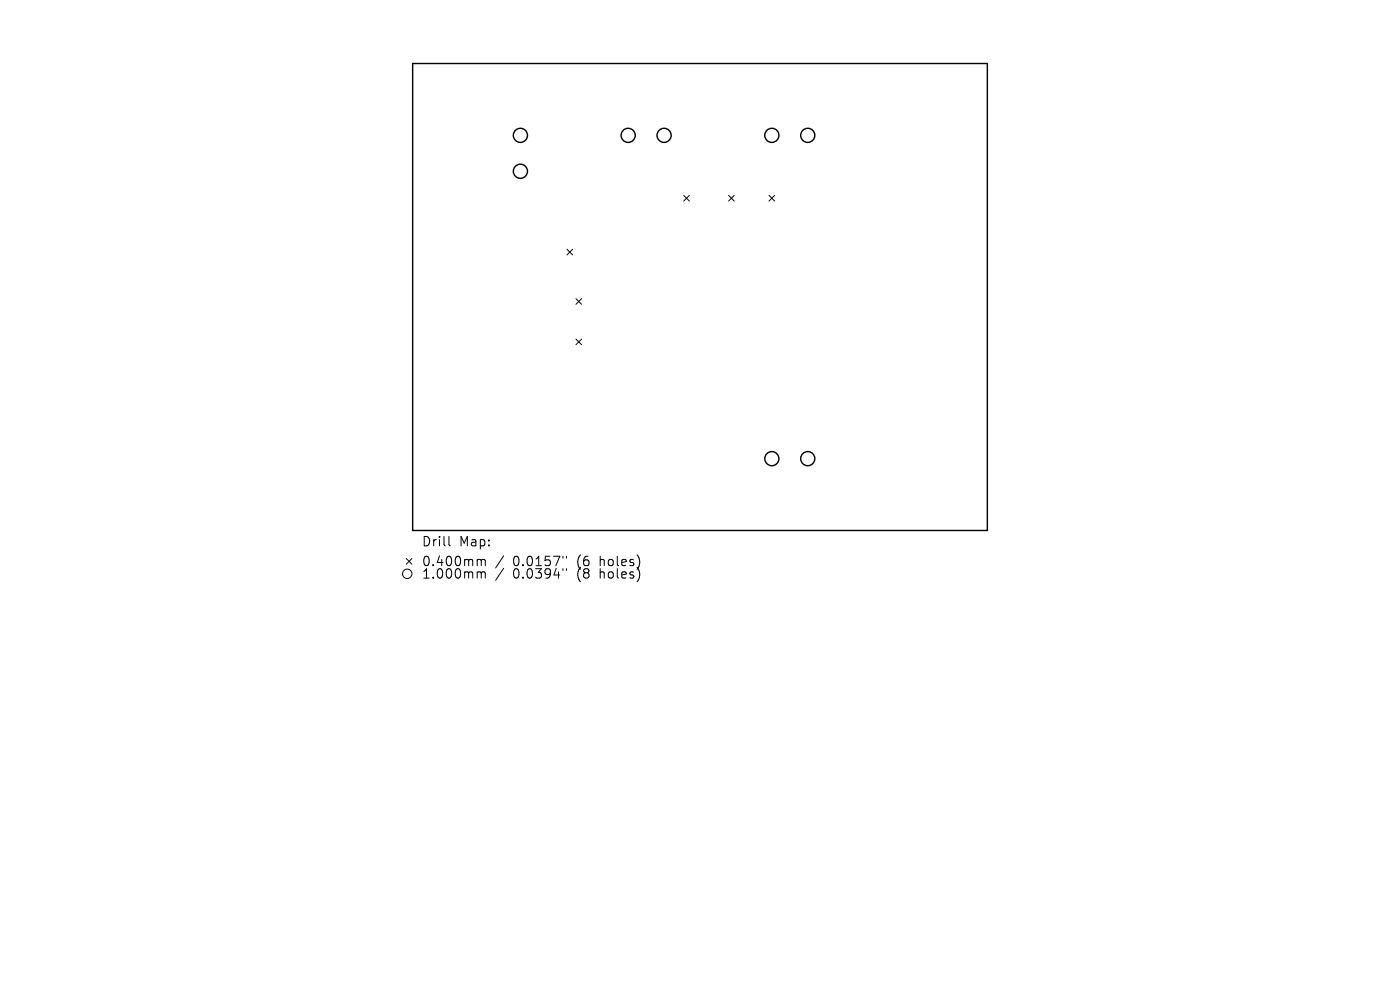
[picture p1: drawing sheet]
<svg xmlns="http://www.w3.org/2000/svg" width="297mm" height="210mm" viewBox="0 0 297 210" stroke-linecap="round" stroke-linejoin="round" font-family="sans-serif">
<defs><g id="words">
<g font-size="2.8">
<text x="89.4" y="116.2">Drill</text>
<text x="97.4" y="116.2">Map:</text>
<text x="89.4" y="120.4">0.400mm</text>
<text x="89.4" y="123">1.000mm</text>
<text x="108.8" y="120.4">0.0157&quot;</text>
<text x="108.8" y="123">0.0394&quot;</text>
<text x="122.6" y="120.4">(6</text>
<text x="122.6" y="123">(8</text>
<text x="127.5" y="120.4">holes)</text>
<text x="127.5" y="123">holes)</text>
</g>
</g></defs>
<g fill="none" stroke="#000" stroke-width=".3">
<path d="M87.5 13.5h122v99h-122z"/>
<circle cx="110.4" cy="36.3" r="1.5"/>
<circle cx="110.4" cy="28.7" r="1.5"/>
<circle cx="133.3" cy="28.7" r="1.5"/>
<circle cx="140.9" cy="28.7" r="1.5"/>
<circle cx="163.7" cy="28.7" r="1.5"/>
<circle cx="171.4" cy="28.7" r="1.5"/>
<circle cx="163.7" cy="97.3" r="1.5"/>
<circle cx="171.4" cy="97.3" r="1.5"/>
</g>
<g fill="none" stroke="#000" stroke-width=".21">
<path d="M120.3 52.9l1.2 1.2M121.5 52.9l-1.2 1.2M145 41.4l1.2 1.2M146.2 41.4l-1.2 1.2M154.6 41.4l1.2 1.2M155.8 41.4l-1.2 1.2M163.1 41.4l1.2 1.2M164.3 41.4l-1.2 1.2M122.2 63.4l1.2 1.2M122.2 71.9l1.2 1.2M123.4 63.4l-1.2 1.2M123.4 71.9l-1.2 1.2"/>
<path d="M86.2 118.5l1.2 1.2M87.4 118.5l-1.2 1.2M95.2 113.8v1.7l.3 .3M101.5 118.7l.5 .1 .1 .1M102.1 118.9l.3-.2 .5 .1 .1 1.2M102.1 118.9v1.1M106.9 117.9l-1.8 2.6M119.4 118v.4M120.2 118v.4M101.5 121.3l.5 .1 .1 .2M102.1 121.6v1M102.1 121.6l.3-.3 .5 .1 .1 1.2"/>
<path d="M106.9 120.5l-1.8 2.6M119.4 120.6v.4M120.2 120.6v.4"/>
<circle cx="86.4" cy="121.7" r="1"/>
</g>
<use href="#words"/>
</svg>
